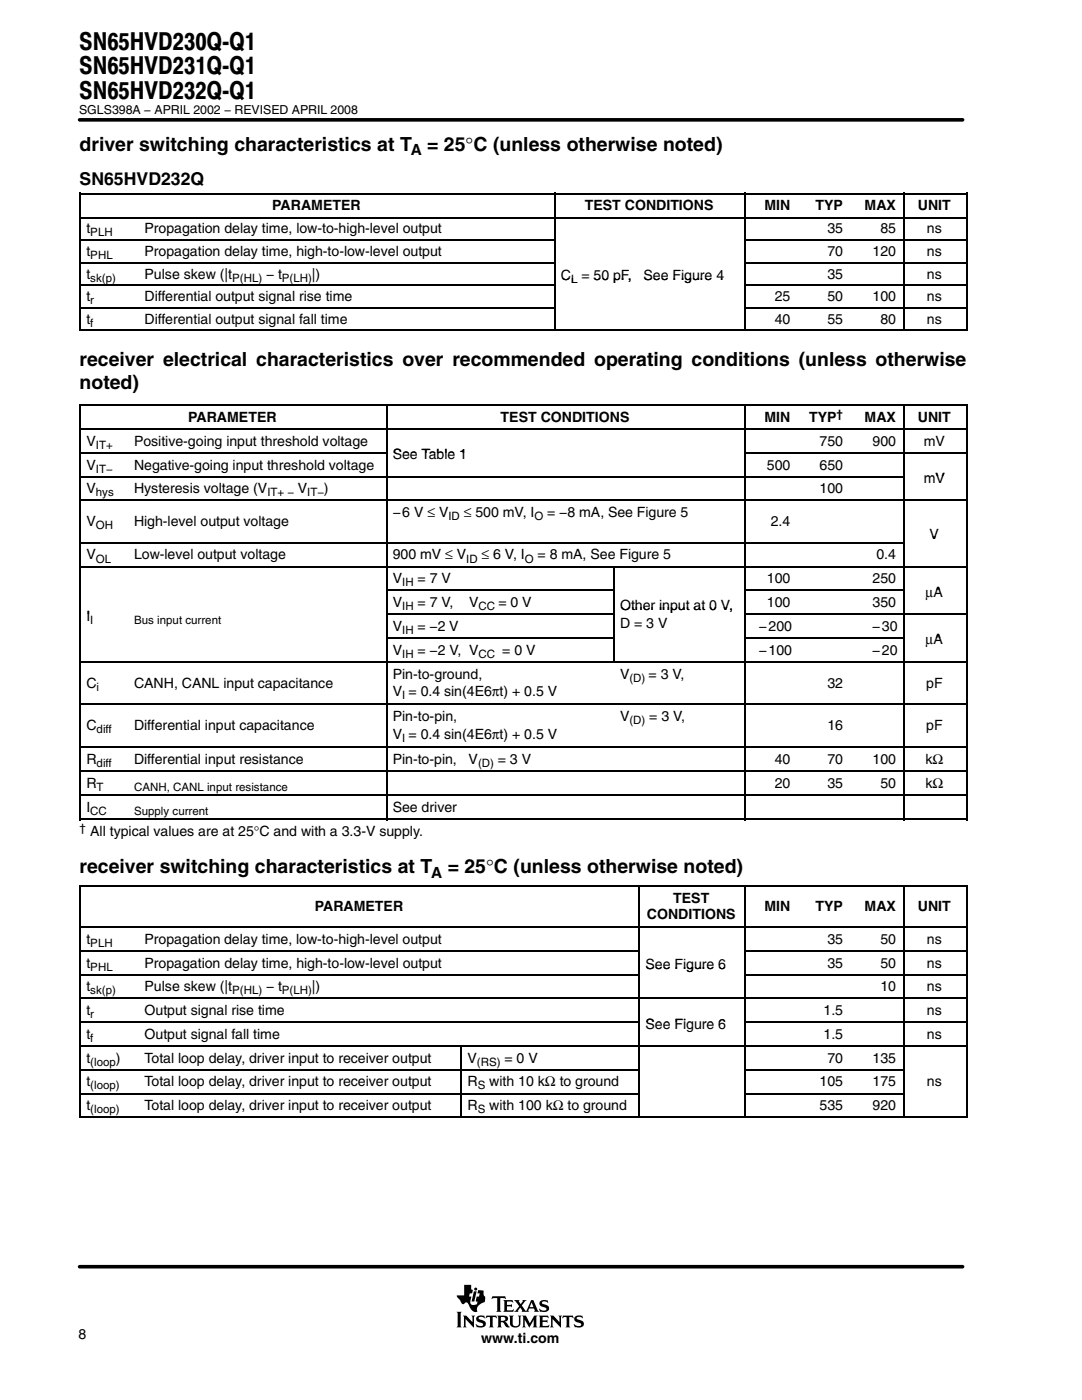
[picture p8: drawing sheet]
<svg xmlns="http://www.w3.org/2000/svg" width="216mm" height="279mm" viewBox="0 0 216 279" stroke-linecap="round" stroke-linejoin="round" font-family="sans-serif">
<defs><g id="words">
<g font-size="4.9">
<text x="15.8" y="9.9">SN65HVD230Q-Q1</text>
<text x="15.8" y="14.8">SN65HVD231Q-Q1</text>
<text x="15.8" y="19.8">SN65HVD232Q-Q1</text>
</g>
<g font-size="3.9">
<text x="15.9" y="30.2">driver switching characteristics at T</text>
<text x="85.2" y="30.2">= 25°C (unless otherwise noted)</text>
<text x="15.9" y="73">receiver electrical characteristics over recommended operating conditions (unless otherwise</text>
<text x="15.9" y="77.6">noted)</text>
<text x="15.9" y="174.3">receiver switching characteristics at T</text>
<text x="89.3" y="174.3">= 25°C (unless otherwise noted)</text>
</g>
<text font-size="3.5" x="15.9" y="36.9">SN65HVD232Q</text>
<g font-size="3.1">
<text x="82" y="31">A</text>
<text x="86.1" y="175.1">A</text>
</g>
<g font-size="2.8">
<text x="54.3" y="42">PARAMETER</text>
<text x="116.7" y="42">TEST CONDITIONS</text>
<text x="152.5" y="42">MIN</text>
<text x="162.7" y="42">TYP</text>
<text x="172.5" y="42">MAX</text>
<text x="183.1" y="42">UNIT</text>
<text x="17.2" y="46.5">t</text>
<text x="28.8" y="46.5">Propagation delay time, low-to-high-level output</text>
<text x="165.1" y="46.5">35</text>
<text x="175.7" y="46.5">85</text>
<text x="184.9" y="46.5">ns</text>
<text x="17.2" y="51.1">t</text>
<text x="28.8" y="51.1">Propagation delay time, high-to-low-level output</text>
<text x="165.1" y="51.1">70</text>
<text x="174.1" y="51.1">120</text>
<text x="184.9" y="51.1">ns</text>
<text x="17.2" y="55.6">t</text>
<text x="28.8" y="55.6">Pulse skew (|t</text>
<text x="53.1" y="55.6">− t</text>
<text x="62.2" y="55.6">|)</text>
<text x="111.9" y="55.9">C</text>
<text x="116" y="55.9">= 50 pF,</text>
<text x="118.4" y="55.9">50 pF,</text>
<text x="128.4" y="55.9">See Figure 4</text>
<text x="165.1" y="55.6">35</text>
<text x="184.9" y="55.6">ns</text>
<text x="17.2" y="60">t</text>
<text x="17.2" y="64.6">t</text>
<text x="28.8" y="60">Differential output signal rise time</text>
<text x="28.8" y="64.6">Differential output signal fall time</text>
<text x="154.6" y="60">25</text>
<text x="154.6" y="64.6">40</text>
<text x="165.1" y="60">50</text>
<text x="165.1" y="64.6">55</text>
<text x="174.1" y="60">100</text>
<text x="175.7" y="64.6">80</text>
<text x="184.9" y="60">ns</text>
<text x="184.9" y="64.6">ns</text>
<text x="17.2" y="89">V</text>
<text x="26.7" y="89">Positive-going input threshold voltage</text>
<text x="37.5" y="84.2">PARAMETER</text>
<text x="99.9" y="84.2">TEST CONDITIONS</text>
<text x="152.5" y="84.2">MIN</text>
<text x="161.4" y="84.2">TYP</text>
<text x="163.5" y="89">750</text>
<text x="172.5" y="84.2">MAX</text>
<text x="174.1" y="89">900</text>
<text x="183.1" y="84.2">UNIT</text>
<text x="184.3" y="89">mV</text>
<text x="17.2" y="93.7">V</text>
<text x="26.7" y="93.7">Negative-going input threshold voltage</text>
<text x="78.4" y="91.7">See Table 1</text>
<text x="153" y="93.7">500</text>
<text x="163.5" y="93.7">650</text>
<text x="17.2" y="98.4">V</text>
<text x="26.7" y="98.4">Hysteresis voltage (V</text>
<text x="59.4" y="98.4">V</text>
<text x="64.6" y="98.4">)</text>
<text x="163.5" y="98.4">100</text>
<text x="184.3" y="96.4">mV</text>
<text x="17.2" y="105">V</text>
<text x="26.7" y="105">High-level output voltage</text>
<text x="78.4" y="103.2">−6 V ≤ V</text>
<text x="92.6" y="103.2">≤ 500 mV, I</text>
<text x="109.2" y="103.2">= −8 mA, See Figure 5</text>
<text x="153.8" y="105">2.4</text>
<text x="185.5" y="107.6">V</text>
<text x="17.2" y="111.7">V</text>
<text x="26.7" y="111.7">Low-level output voltage</text>
<text x="78.4" y="111.7">900 mV ≤ V</text>
<text x="96.1" y="111.7">≤ 6 V, I</text>
<text x="107.3" y="111.7">= 8 mA, See Figure 5</text>
<text x="174.9" y="111.7">0.4</text>
<text x="78.4" y="116.4">V</text>
<text x="83.3" y="116.4">= 7 V</text>
<text x="153" y="116.4">100</text>
<text x="174.1" y="116.4">250</text>
<text x="184.7" y="119.1">µA</text>
<text x="186.3" y="119.1">A</text>
<text x="17.2" y="123.8">I</text>
<text x="78.4" y="121.1">V</text>
<text x="78.4" y="125.9">V</text>
<text x="83.3" y="125.9">= −2 V</text>
<text x="83.3" y="121.1">= 7 V,</text>
<text x="93.6" y="121.1">V</text>
<text x="99.4" y="121.1">= 0 V</text>
<text x="123.7" y="121.8">Other input at 0 V,</text>
<text x="123.7" y="125.3">D = 3 V</text>
<text x="151.4" y="125.9">−200</text>
<text x="153" y="121.1">100</text>
<text x="174.1" y="125.9">−30</text>
<text x="174.1" y="121.1">350</text>
<text x="78.4" y="130.6">V</text>
<text x="83.3" y="130.6">= −2 V, V</text>
<text x="100.2" y="130.6">= 0 V</text>
<text x="151.4" y="130.6">−100</text>
<text x="174.1" y="130.6">−20</text>
<text x="184.7" y="128.6">µA</text>
<text x="186.3" y="128.6">A</text>
<text x="17.2" y="137.3">C</text>
<text x="26.7" y="137.3">CANH, CANL input capacitance</text>
<text x="78.4" y="135.4">Pin-to-ground,</text>
<text x="123.7" y="135.4">V</text>
<text x="129.4" y="135.4">= 3 V,</text>
<text x="165.1" y="137.3">32</text>
<text x="184.8" y="137.3">pF</text>
<text x="78.4" y="138.9">V = 0.4 sin(4E6πt) + 0.5 V</text>
<text x="78.4" y="143.9">Pin-to-pin,</text>
<text x="123.7" y="143.9">V</text>
<text x="129.6" y="143.9">= 3 V,</text>
<text x="17.2" y="145.8">C</text>
<text x="26.7" y="145.8">Differential input capacitance</text>
<text x="78.4" y="147.4">V = 0.4 sin(4E6πt) + 0.5 V</text>
<text x="165.1" y="145.8">16</text>
<text x="184.8" y="145.8">pF</text>
<text x="17.2" y="152.4">R</text>
<text x="26.7" y="152.4">Differential input resistance</text>
<text x="78.4" y="152.4">Pin-to-pin,</text>
<text x="93.5" y="152.4">V</text>
<text x="99.3" y="152.4">= 3 V</text>
<text x="154.6" y="152.4">40</text>
<text x="165.1" y="152.4">70</text>
<text x="174.1" y="152.4">100</text>
<text x="184.6" y="152.4">kΩ</text>
<text x="17.2" y="157.2">R</text>
<text x="17.2" y="162">I</text>
<text x="78.4" y="162">See driver</text>
<text x="154.6" y="157.2">20</text>
<text x="165.1" y="157.2">35</text>
<text x="175.7" y="157.2">50</text>
<text x="184.6" y="157.2">kΩ</text>
<text x="18" y="166.8">All typical values are at 25°C and with a 3.3-V supply.</text>
<text x="62.8" y="181.9">PARAMETER</text>
<text x="129.1" y="183.4">CONDITIONS</text>
<text x="134.3" y="180.2">TEST</text>
<text x="152.5" y="181.9">MIN</text>
<text x="162.7" y="181.9">TYP</text>
<text x="172.5" y="181.9">MAX</text>
<text x="183.1" y="181.9">UNIT</text>
<text x="17.2" y="188.3">t</text>
<text x="28.8" y="188.3">Propagation delay time, low-to-high-level output</text>
<text x="165.1" y="188.3">35</text>
<text x="175.7" y="188.3">50</text>
<text x="184.9" y="188.3">ns</text>
<text x="17.2" y="193.1">t</text>
<text x="17.2" y="197.8">t</text>
<text x="28.8" y="193.1">Propagation delay time, high-to-low-level output</text>
<text x="28.8" y="197.8">Pulse skew (|t</text>
<text x="53.1" y="197.8">− t</text>
<text x="62.2" y="197.8">|)</text>
<text x="128.8" y="193.4">See Figure 6</text>
<text x="165.1" y="193.1">35</text>
<text x="175.7" y="193.1">50</text>
<text x="175.7" y="197.8">10</text>
<text x="184.9" y="193.1">ns</text>
<text x="184.9" y="197.8">ns</text>
<text x="17.2" y="202.6">t</text>
<text x="28.8" y="202.6">Output signal rise time</text>
<text x="164.3" y="202.6">1.5</text>
<text x="184.9" y="202.6">ns</text>
<text x="17.2" y="207.3">t</text>
<text x="28.8" y="207.3">Output signal fall time</text>
<text x="128.8" y="205.3">See Figure 6</text>
<text x="164.3" y="207.3">1.5</text>
<text x="184.9" y="207.3">ns</text>
<text x="17.2" y="212.1">t</text>
<text x="23.1" y="212.1">)</text>
<text x="28.8" y="212.1">Total loop delay, driver input to receiver output</text>
<text x="93.3" y="212.1">V</text>
<text x="100.7" y="212.1">= 0 V</text>
<text x="165.1" y="212.1">70</text>
<text x="174.1" y="212.1">135</text>
<text x="17.2" y="216.8">t</text>
<text x="17.2" y="221.5">t</text>
<text x="28.8" y="216.8">Total loop delay, driver input to receiver output</text>
<text x="28.8" y="221.5">Total loop delay, driver input to receiver output</text>
<text x="93.3" y="216.8">R</text>
<text x="93.3" y="221.5">R</text>
<text x="97.6" y="221.5">with 100 kΩ to ground</text>
<text x="97.6" y="216.8">with 10 kΩ to ground</text>
<text x="163.5" y="216.8">105</text>
<text x="163.5" y="221.5">535</text>
<text x="174.1" y="216.8">175</text>
<text x="174.1" y="221.5">920</text>
<text x="184.9" y="216.8">ns</text>
<text x="15.7" y="267.3">8</text>
<text x="96" y="268">www.ti.com</text>
</g>
<text font-size="2.5" x="15.8" y="22.7">SGLS398A − APRIL 2002 − REVISED APRIL 2008</text>
<g font-size="2.3">
<text x="18" y="47.1">PLH</text>
<text x="18" y="51.7">PHL</text>
<text x="18" y="56.2">sk(p)</text>
<text x="46.3" y="56.2">P(HL)</text>
<text x="56.2" y="56.2">P(LH)</text>
<text x="114" y="56.5">L</text>
<text x="18" y="60.6">r</text>
<text x="18" y="65.2">f</text>
<text x="166.9" y="83.4">†</text>
<text x="19.1" y="89.6">IT+</text>
<text x="19.1" y="94.3">IT−</text>
<text x="19.1" y="99">hys</text>
<text x="53.4" y="99">IT+ −</text>
<text x="61.3" y="99">IT−</text>
<text x="19.1" y="105.6">OH</text>
<text x="89.5" y="103.8">ID</text>
<text x="106.6" y="103.8">O</text>
<text x="19.1" y="112.3">OL</text>
<text x="93" y="112.3">ID</text>
<text x="104.7" y="112.3">O</text>
<text x="80.2" y="117">IH</text>
<text x="18" y="124.4">I</text>
<text x="26.7" y="124.4">Bus input current</text>
<text x="80.2" y="121.7">IH</text>
<text x="95.5" y="121.7">CC</text>
<text x="80.2" y="126.5">IH</text>
<text x="80.2" y="131.2">IH</text>
<text x="95.5" y="131.2">CC</text>
<text x="19.3" y="137.9">i</text>
<text x="125.6" y="136">(D)</text>
<text x="80.2" y="139.5">I</text>
<text x="19.3" y="146.4">diff</text>
<text x="80.2" y="148">I</text>
<text x="125.6" y="144.5">(D)</text>
<text x="19.3" y="153">diff</text>
<text x="95.4" y="153">(D)</text>
<text x="19.2" y="157.8">T</text>
<text x="26.7" y="157.8">CANH, CANL input resistance</text>
<text x="15.9" y="166">†</text>
<text x="18" y="162.6">CC</text>
<text x="26.7" y="162.6">Supply current</text>
<text x="18" y="188.9">PLH</text>
<text x="18" y="193.7">PHL</text>
<text x="18" y="198.4">sk(p)</text>
<text x="18" y="203.2">r</text>
<text x="46.3" y="198.4">P(HL)</text>
<text x="56.2" y="198.4">P(LH)</text>
<text x="18" y="207.9">f</text>
<text x="18" y="212.7">(loop</text>
<text x="95.2" y="212.7">(RS)</text>
<text x="18" y="217.4">(loop)</text>
<text x="95.3" y="217.4">S</text>
<text x="18" y="222.1">(loop)</text>
<text x="95.3" y="222.1">S</text>
</g>
</g></defs>
<path d="M15.9 23.9h176.2" fill="none" stroke="#000" stroke-width=".72"/>
<g fill="#000">
<path d="M94.6 257.7h.5l-.5 2h-.5z"/>
<path d="M92.6 256.4h1.4v.9l.4 .1-.2 .7h-.5l-.1 .7h.5l-.3 1.2 .4 .4 1-.1 .1-.6h-.4l.2-.9h.5l.1-.7h-.4l.1-.6 1.1 .1v.7l.3 .4-.1 1.1-1.1 .6a1.03 1.03 0 0 0-.4 1.1 .23 .23 0 0 1 0 .3 .23 .23 0 0 1-.3 .1 2.12 2.12 0 0 1-1.5-1.7l-.4-.3-.3 .2a.33 .33 0 0 1-.3 .2 .33 .33 0 0 1-.3-.2l-1-1.6h1.5z" fill-rule="evenodd"/>
<path d="M107.8 259.7l.5-.2 .9-.1 .2 .6-.7-.3-.5 .1a.33 .33 0 0 0 0 .4 .33 .33 0 0 0 .4 .1 .79 .79 0 0 1 .8 .3 .79 .79 0 0 1 .1 .9l-.5 .3h-1.2l-.3-.6 .6 .3 .6 .1a.36 .36 0 0 0 .3-.5 .36 .36 0 0 0-.5-.2 .75 .75 0 0 1-.7-.3 .75 .75 0 0 1 0-.9z" fill-rule="evenodd"/>
<path d="M98.2 258.7h2.6l.2 .5-.5-.1h-.7v2.5l.2 .2h-1l.2-.2v-2.5h-.8l-.3 .1z" fill-rule="evenodd"/>
<path d="M100.4 259.5h1.9l.1 .5-.5-.3-.7 .1v.6h.7l.3-.1v.6l-.3-.2h-.7v.7l.8 .1 .5-.2-.1 .5h-2l.2-.3v-1.8z" fill-rule="evenodd"/>
<path d="M102.6 259.5h1.1l-.2 .2 .4 .6 .4-.6-.1-.2h.9l-1 1 .8 1.2 1.1-2.2h.4l.9 2 .3 .3h-1l.1-.2-.1-.5h-1l-.2 .5 .2 .2h-1.5l.1-.2-.4-.6-.5 .6 .2 .2h-.9l1-1.1z" fill-rule="evenodd"/>
<circle cx="94.9" cy="257.3" r=".3"/>
</g>
<path d="M106.1 259.9l.3 1h-.7z" fill="#fff"/>
<g fill="#000">
<path d="M91.1 261.8h1l-.2 .2v2.7l.2 .2h-1l.2-.3v-2.5z" fill-rule="evenodd"/>
<path d="M92.4 262.6h.6l1.3 1.3v-1.1l-.2-.2h.7l-.2 .2v2.1l-1.7-1.7v1.5l.2 .2h-.7l.2-.2v-1.9z" fill-rule="evenodd"/>
<path d="M95.1 262.8l.7-.3 .7 .1 .1-.1 .2 .6-1-.3a.3 .3 0 0 0-.3 .3 .3 .3 0 0 0 .4 .3 .83 .83 0 0 1 .9 .3 .83 .83 0 0 1 0 1l-.7 .2h-.9l-.3-.7 .8 .4h.5l.2-.2a.56 .56 0 0 0-.8-.5 .68 .68 0 0 1-.5-1.1z" fill-rule="evenodd"/>
<path d="M97.1 262.6h1.9l.2 .5-.5-.3-.4 .1v1.7l.2 .3h-.9l.2-.4v-1.6l-.4-.1-.5 .3z" fill-rule="evenodd"/>
<path d="M99.2 262.6h1.4a.61 .61 0 0 1 .7 .2 .61 .61 0 0 1 0 .7l-.6 .3 1 1.1a.87 .87 0 0 1-1.2-.8l-.6-.2 .1 .8 .2 .2h-1l.2-.4v-1.6z" fill-rule="evenodd"/>
<path d="M101.6 262.6h.9l-.2 .2v1.4a.65 .65 0 0 0 .6 .5 .65 .65 0 0 0 .6-.5v-1.4l-.2-.2h.8l-.3 .2v1.6l-.3 .4-.5 .1h-.6l-.5-.3-.1-.5v-1.3z" fill-rule="evenodd"/>
<path d="M104.2 262.6h.7l.8 1.5 .9-1.5h.6l-.2 .2v1.8l.3 .3h-1l.2-.2v-1.3l-.9 1.5-.9-1.5v1.2l.2 .3h-.7l.2-.3v-1.8z" fill-rule="evenodd"/>
<path d="M107.5 262.6h1.8l.2 .5-.5-.3-.7 .1v.6h.8l.1-.1v.6l-.2-.2h-.7v.8h.9l.4-.2-.1 .5h-2l.2-.3v-1.8z" fill-rule="evenodd"/>
<path d="M109.7 262.6h.7l1.2 1.3v-1.1l-.2-.2h.8l-.3 .2v2.1l-1.6-1.7v1.4l.2 .3h-.8l.3-.4v-1.6z" fill-rule="evenodd"/>
<path d="M112.3 262.6h2l.2 .5-.5-.3-.4 .1v1.7l.2 .3h-1l.3-.4-.1-1.6-.4-.1-.4 .3z" fill-rule="evenodd"/>
<path d="M114.8 262.7l.6-.2 .6 .1 .2-.1 .1 .6-.9-.3a.3 .3 0 0 0-.3 .3 .3 .3 0 0 0 .4 .3 .85 .85 0 0 1 .8 .3 .85 .85 0 0 1 .1 .9l-.6 .3h-1.1l-.2-.7 .8 .4h.4l.3-.2a.56 .56 0 0 0-.8-.5 .67 .67 0 0 1-.6-.5 .67 .67 0 0 1 .2-.7z" fill-rule="evenodd"/>
</g>
<path d="M100 262.9l.5-.1a.38 .38 0 0 1 .3 .5 .38 .38 0 0 1-.4 .3h-.5z" fill-rule="evenodd" fill="#fff"/>
<path d="M15.9 252.8h176.2" fill="none" stroke="#000" stroke-width=".72"/>
<g fill="none" stroke="#000" stroke-width=".32">
<path d="M15.9 38.6h177.3M16 38.5v27.4M110.7 38.5v27.4M148.7 38.5v27.4M180.3 38.5v27.4M193 38.5v27.4M15.9 43.4h177.3M15.9 47.8h94.7M15.9 52.6h94.7M15.9 57h94.7M148.5 47.8h44.7M148.5 52.6h44.7"/>
<path d="M148.5 57h44.7M15.9 61.4h94.7M15.9 65.8h177.3M148.5 61.4h44.7M15.9 80.8h177.3M15.9 85.6h177.3M15.9 90.4h61.1M15.9 95.1h164.3M15.9 99.9h177.3M16 80.7v83M77.2 80.7v83M148.5 90.4h44.7"/>
<path d="M148.7 80.7v83M180.3 80.7v83M193 80.7v83M15.9 108.3h164.3M15.9 113.1h177.3M77 117.8h45.4M122.5 112.9v19M148.5 117.8h31.7M15.9 132.1h177.3M77 122.6h45.4M77 127.3h45.4M148.5 122.6h44.7"/>
<path d="M148.5 127.3h31.7M15.9 140.6h177.3M15.9 149.1h177.3M15.9 153.9h177.3M15.9 158.6h177.3M15.9 163.5h177.3M15.9 176.9h177.3M16 176.7v46.4M127.6 176.7v46.4M148.7 176.7v46.4M180.3 176.7v46.4M193 176.7v46.4"/>
<path d="M15.9 185h177.3M15.9 189.8h111.5M15.9 194.5h111.5M15.9 199.3h177.3M148.5 189.8h44.7M148.5 194.5h44.7M15.9 204h111.5M15.9 208.7h177.3M15.9 213.5h111.5M15.9 218.2h111.5M92.1 208.6v14.5M148.5 204h44.7"/>
<path d="M148.5 213.5h31.7M148.5 218.2h31.7M15.9 223h177.3"/>
</g>
<use href="#words"/>
</svg>
